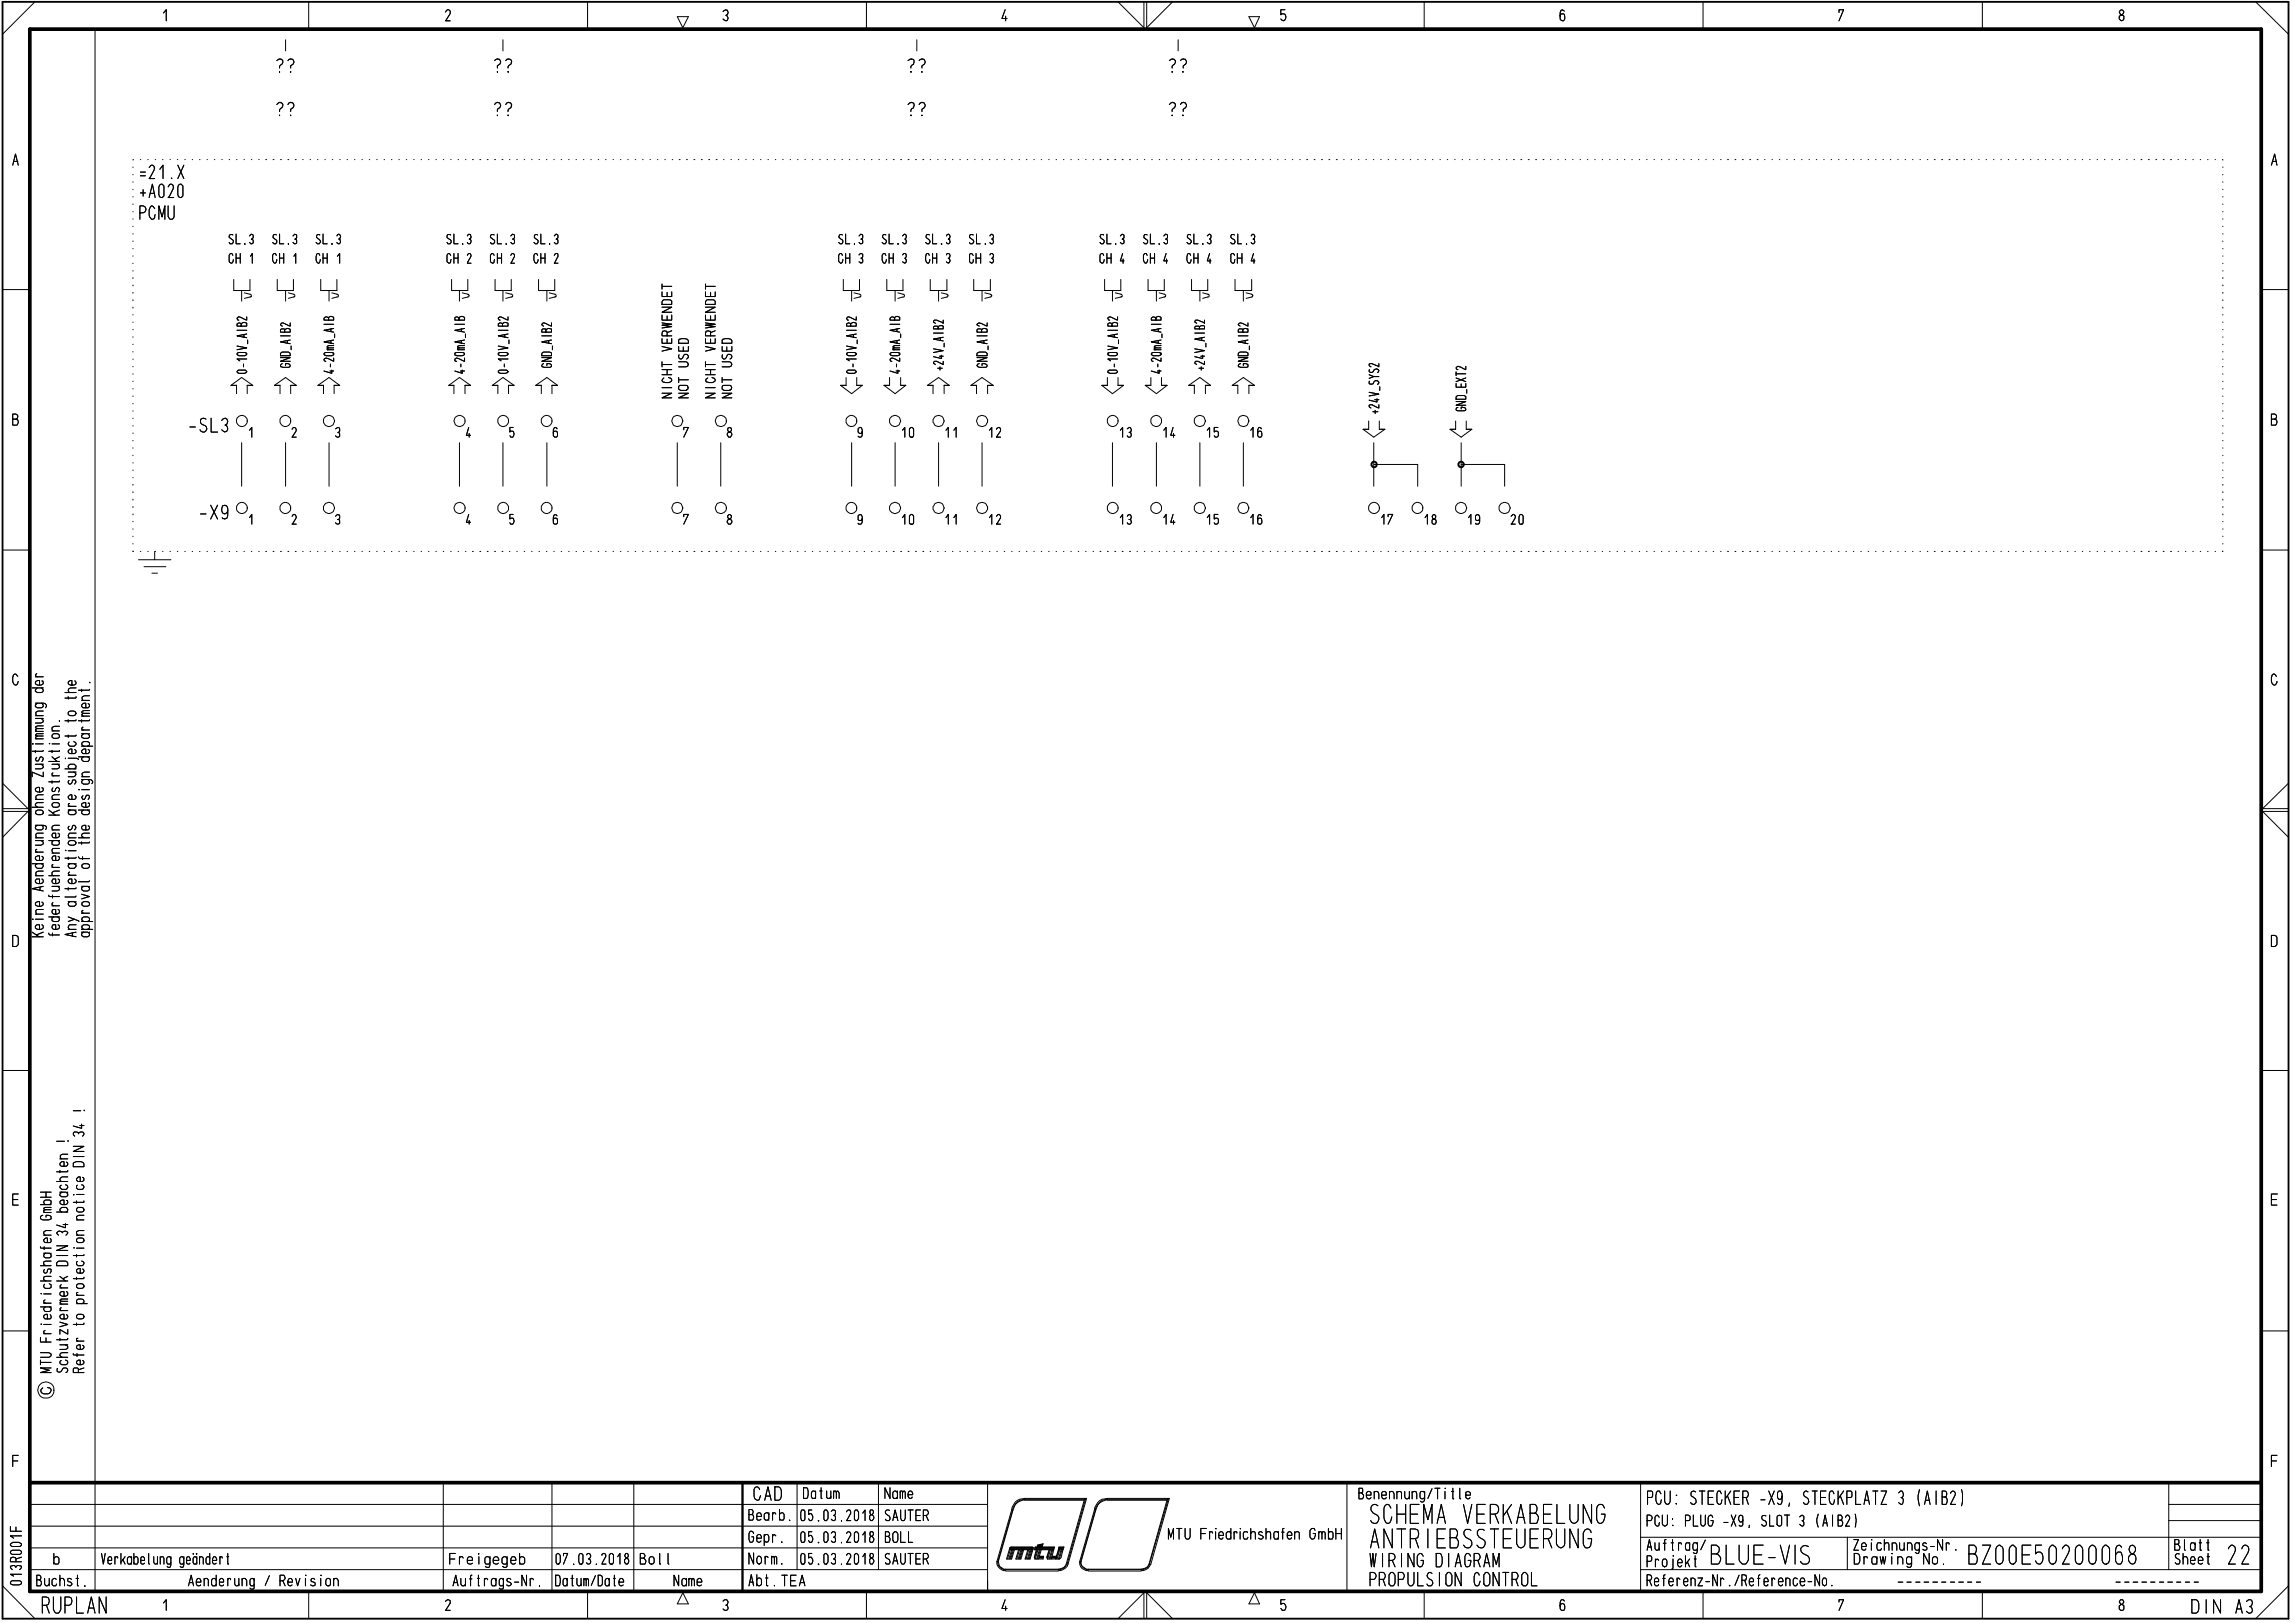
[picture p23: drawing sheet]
<svg xmlns="http://www.w3.org/2000/svg" width="420mm" height="297mm" viewBox="0 0 420 297" stroke-linecap="round" stroke-linejoin="round" font-family="sans-serif">
<defs><g id="words">
<text font-size="8" x="208.9" y="5">/</text>
<g font-size="5.2">
<text x="387.7" y="4">8</text>
<text x="91.7" y="9.5">1</text>
<text x="167.4" y="9.5">1</text>
<text x="415.7" y="30.4">A</text>
<text x="250.6" y="279">SC-1Id ViKA31LU\G</text>
<text x="250.7" y="283.5">A\ -H 13SST1U h\G</text>
<text x="312.9" y="286.4">3LU1-V</text>
<text x="360.1" y="286.4">3200150200068</text>
<text x="397.9" y="286.4">Blatt 22</text>
</g>
<g font-size="4.4">
<text x="91" y="59.9">Co</text>
<text x="43.2" y="65.3">O</text>
<text x="98.9" y="64.4">5</text>
<text x="162.6" y="64.2">-i</text>
<text x="170.6" y="64.2">-',</text>
<text x="178.6" y="64.2">-.</text>
<text x="36.6" y="96.1">—x9</text>
<text x="43" y="96.1">01</text>
<text x="7.6" y="295.4">RUPLAN</text>
</g>
<g font-size="3.9">
<text x="50.3" y="13.4">??</text>
<text x="90.2" y="13.4">??</text>
<text x="165.9" y="13.4">??</text>
<text x="213.7" y="13.4">??</text>
<text x="50.3" y="21.3">??</text>
<text x="90.2" y="21.3">??</text>
<text x="165.9" y="21.3">??</text>
<text x="213.7" y="21.3">??</text>
<text x="24.9" y="32.9">.21.X</text>
<text x="25.2" y="40.3">PCMU</text>
<text x="25.3" y="36.3">+A020</text>
<text x="41.7" y="44.8">SL.3</text>
<text x="49.7" y="44.8">SL.3</text>
<text x="57.6" y="44.8">SL.3</text>
<text x="81.6" y="44.8">SL.3</text>
<text x="89.5" y="44.8">SL.3</text>
<text x="97.5" y="44.8">SL.3</text>
<text x="153.3" y="44.8">SL.3</text>
<text x="161.3" y="44.8">SL.3</text>
<text x="169.2" y="44.8">SL.3</text>
<text x="177.3" y="44.8">SL.3</text>
<text x="201.1" y="44.8">SL.3</text>
<text x="209.1" y="44.8">SL.3</text>
<text x="217.1" y="44.8">SL.3</text>
<text x="225.1" y="44.8">SL.3</text>
<text x="41.8" y="48.3">OH 1</text>
<text x="49.7" y="48.3">OH 1</text>
<text x="57.7" y="48.3">OH 1</text>
<text x="81.6" y="48.3">GH 2</text>
<text x="89.6" y="48.3">GH 2</text>
<text x="97.5" y="48.3">OH 2</text>
<text x="153.3" y="48.3">CH 3</text>
<text x="161.3" y="48.3">CH 3</text>
<text x="169.3" y="48.3">OH 3</text>
<text x="177.3" y="48.3">GH 3</text>
<text x="201.2" y="48.3">CH 4</text>
<text x="209.1" y="48.3">OH 4</text>
<text x="217.1" y="48.3">OH 4</text>
<text x="225.1" y="48.3">GH 4</text>
<text x="120.8" y="67.3">I—m I—m</text>
<text x="120.9" y="68.7">=</text>
<text x="121.1" y="71.6">—41&gt;</text>
<text x="128.8" y="68.7">=</text>
<text x="129" y="71.6">—41&gt;</text>
<text x="171.4" y="67.9">+</text>
<text x="178.7" y="67.9">cp</text>
<text x="210.5" y="66.4">2</text>
<text x="226.4" y="66.4">9</text>
<text x="34.3" y="79.2">-SL301</text>
<text x="50.9" y="79.2">02</text>
<text x="58.9" y="80.2">03</text>
<text x="82.8" y="78.2">0</text>
<text x="85.2" y="80.2">4</text>
<text x="90.8" y="78.2">0</text>
<text x="93.1" y="80.2">5</text>
<text x="122.6" y="78.2">0</text>
<text x="124.9" y="80.2">7</text>
<text x="130.6" y="78.2">0</text>
<text x="132.9" y="80.2">8</text>
<text x="154.6" y="80.2">09</text>
<text x="162.5" y="80.2">010</text>
<text x="170.5" y="80.2">011</text>
<text x="180.8" y="80.2">12</text>
<text x="202.4" y="78.2">0</text>
<text x="204.7" y="80.2">13</text>
<text x="210.4" y="78.2">0</text>
<text x="212.7" y="80.2">14</text>
<text x="218.3" y="80.2">015</text>
<text x="228.6" y="80.2">1</text>
<text x="82.8" y="94.1">0</text>
<text x="90.8" y="94.1">0</text>
<text x="98.8" y="94.1">0</text>
<text x="122.6" y="94.1">0</text>
<text x="130.6" y="94.1">0</text>
<text x="85.2" y="96.1">4</text>
<text x="93.1" y="96.1">5</text>
<text x="101.1" y="96.1">6</text>
<text x="124.9" y="96.1">7</text>
<text x="137.8" y="274.7">CAD</text>
<text x="301.3" y="275.5">PCU: STECKER -X9, STECKPLATZ 3 (A1B21</text>
<text x="136.9" y="282.4">Gebr.</text>
<text x="250.7" y="286.9">WIRING DIAGRAM</text>
<text x="250.5" y="290.4">PROPULSION CONTROL</text>
<text x="387.5" y="294.9">8</text>
<text x="401" y="295.4">DIN A3/</text>
</g>
<g font-size="3.2">
<text x="81.2" y="4">2</text>
<text x="132" y="4">3</text>
<text x="183" y="4">4</text>
<text x="227.9" y="5">•</text>
<text x="285.2" y="4">6</text>
<text x="336.3" y="4">7</text>
<text x="2.2" y="30.4">A</text>
<text x="121" y="53.1">I—</text>
<text x="129" y="53.1">I—</text>
<text x="42.4" y="55.3">H</text>
<text x="50.4" y="55.3">H</text>
<text x="58.3" y="54.8">H51</text>
<text x="82.6" y="55.3">75</text>
<text x="90.5" y="55.3">LT51</text>
<text x="98.4" y="55.3">LT51</text>
<text x="121" y="57.4">=</text>
<text x="121" y="55.9">m</text>
<text x="128.9" y="57.4">=</text>
<text x="129" y="55.9">m</text>
<text x="154.2" y="54.8">45</text>
<text x="162.2" y="54.8">45</text>
<text x="170.1" y="54.8">45</text>
<text x="178.1" y="54.8">451</text>
<text x="202.1" y="54.8">451</text>
<text x="210" y="54.8">LT&gt;</text>
<text x="218" y="54.8">45</text>
<text x="225.9" y="54.8">451</text>
<text x="2.2" y="78">B</text>
<text x="415.6" y="78">B</text>
<text x="59" y="94.1">0</text>
<text x="154.6" y="94.1">0</text>
<text x="162.6" y="94.1">0</text>
<text x="170.6" y="94.1">0</text>
<text x="178.5" y="94.1">0</text>
<text x="250.1" y="94.1">0</text>
<text x="258" y="94.1">0</text>
<text x="274" y="94.1">0</text>
<text x="61.2" y="96.1">3</text>
<text x="132.9" y="96.1">8</text>
<text x="156.9" y="96.1">9</text>
<text x="164.8" y="96.1">10</text>
<text x="172.8" y="96.1">11</text>
<text x="180.8" y="96.1">12</text>
<text x="204.7" y="96.1">13</text>
<text x="212.7" y="96.1">14</text>
<text x="220.7" y="96.1">15</text>
<text x="228.6" y="96.1">2</text>
<text x="252.6" y="96.1">17</text>
<text x="260.5" y="96.1">18</text>
<text x="268.5" y="96.1">19</text>
<text x="276.3" y="96.1">20</text>
<text x="2" y="173.4">D</text>
<text x="415.5" y="173.4">D</text>
<text x="2" y="220.7">E</text>
<text x="415.5" y="220.7">E</text>
<text x="415.5" y="268.6">F</text>
<text x="146.9" y="274.4">Datum</text>
<text x="161.9" y="274.4">Name</text>
<text x="248.6" y="274.5">Benennung/Title</text>
<text x="136.9" y="278.4">Bearb.</text>
<text x="146.2" y="278.5">05.03.2018</text>
<text x="161.8" y="278.5">SAUTER</text>
<text x="213.7" y="281.9">MTU Friedrichshafen GmbH</text>
<text x="301.2" y="279.5">PCU: PLUG -X9, SLOT 3 (AIB2)</text>
<text x="9.7" y="286.4">b</text>
<text x="18.5" y="286.4">Verkabelung geändert</text>
<text x="82.2" y="286.4">Freigegeb</text>
<text x="101.6" y="286.4">07.03.2018</text>
<text x="117" y="286.4">Bol l</text>
<text x="137" y="286.4">Norm.</text>
<text x="146.4" y="282.4">05.03.2018</text>
<text x="146.4" y="286.4">05.03.2018</text>
<text x="161.9" y="286.4">SAUTER</text>
<text x="161.9" y="282.4">BOLL</text>
<text x="301.2" y="286.9">Projekt</text>
<text x="301.4" y="283.8">Auftrag/</text>
<text x="339.1" y="283.9">Zeichnungs-Nr.</text>
<text x="339.2" y="286.4">Drawing No.</text>
<text x="397.9" y="286.4">Sheet</text>
<text x="6.5" y="290.4">Buchst.</text>
<text x="34.3" y="290.4">Aenderung / Revision</text>
<text x="82.8" y="290.4">Auf t rags-Nr .</text>
<text x="101.5" y="290.4">Datum/Date</text>
<text x="123.2" y="290.4">Name</text>
<text x="136.9" y="290.4">Abt. TEA</text>
<text x="301.3" y="290.4">Referenz-Nr./Reference-No.</text>
<text x="81.2" y="294.9">2</text>
<text x="132" y="294.9">3</text>
<text x="183" y="294.9">4</text>
<text x="234.1" y="294.9">5</text>
<text x="285.2" y="294.9">6</text>
<text x="336.3" y="294.9">7</text>
</g>
<g font-size="2.5">
<text x="43.2" y="68.3">&lt;=&gt;</text>
<text x="51.1" y="66.1">9</text>
<text x="59.1" y="66.1">R</text>
<text x="6.1" y="126.9">o</text>
<text x="1.7" y="287.4">CO</text>
</g>
<g font-size="1.6">
<text x="121.1" y="54.4">LLI</text>
<text x="121.1" y="58.8">LLI</text>
<text x="129" y="54.4">LLI</text>
<text x="129" y="58.8">LLI</text>
<text x="121" y="61.6">GC</text>
<text x="121.1" y="63">LU 6</text>
<text x="124" y="65.9">Co</text>
<text x="124.1" y="64.4">LLI</text>
<text x="129" y="61.6">GC</text>
<text x="129" y="63">LU 6</text>
<text x="132" y="65.9">Co</text>
<text x="132.1" y="64.4">LLI</text>
<text x="154.8" y="62">•.7</text>
<text x="162.7" y="61">-7.</text>
<text x="162.7" y="65.3">Co</text>
<text x="164" y="61">4</text>
<text x="202.6" y="62">--.-.</text>
<text x="212.6" y="62">I</text>
<text x="218.5" y="64.2">,,'</text>
<text x="228.6" y="64.2">I</text>
<text x="51.1" y="67.4">tD</text>
<text x="98.9" y="67.4">tD</text>
<text x="172.4" y="66.3">,:</text>
<text x="218.5" y="67.3">N</text>
<text x="226.4" y="67.4">K9</text>
<text x="250.2" y="69.4">›-</text>
<text x="250.4" y="70.5">4f,</text>
<text x="266.4" y="67.8">CNI</text>
<text x="250.4" y="73.7">•-et</text>
<text x="16.2" y="125.6">•</text>
<text x="6.3" y="131.1">C</text>
<text x="12.3" y="131.1">C&gt; E</text>
<text x="14.7" y="128.4">C</text>
<text x="14.7" y="135.3">c-</text>
<text x="6.3" y="139.5">&lt;/)</text>
<text x="9.3" y="142.3">c-</text>
<text x="11.6" y="140.9">.C&gt;</text>
<text x="11.7" y="139.5">•-•-0</text>
<text x="14.7" y="143.7">07</text>
<text x="6.3" y="145.1">C</text>
<text x="9.3" y="146.5">C</text>
<text x="12.3" y="149.3">0 -0</text>
<text x="14.1" y="145">.-</text>
<text x="14.8" y="146.5">V)</text>
<text x="6.3" y="153.5">C</text>
<text x="9.3" y="152.1">C</text>
<text x="12.3" y="153.5">C -C</text>
<text x="12.3" y="152.1">V&gt; 0</text>
<text x="6.3" y="160.4">C</text>
<text x="8.7" y="160.4">-C</text>
<text x="9.3" y="159.1">c-</text>
<text x="12.3" y="161.9">0-</text>
<text x="16" y="161.9">,</text>
<text x="6.3" y="166">C</text>
<text x="9.3" y="166">c-</text>
<text x="8.7" y="171.6">4- -2 0</text>
<text x="12.2" y="168.8">&gt;-.0.</text>
<text x="12.3" y="170.3">C</text>
<text x="14.7" y="170.3">0.</text>
<text x="13.2" y="206.7">-4-</text>
<text x="7.1" y="220.6">.0</text>
<text x="10.1" y="222">.C&gt;</text>
<text x="10.2" y="216.4">22</text>
<text x="13.9" y="217.8">4_,</text>
<text x="7.8" y="226.2">C r&gt;</text>
<text x="13.8" y="223.4">C</text>
<text x="13.8" y="226.2">C</text>
<text x="7.8" y="233.3">cn</text>
<text x="13.8" y="231.8">4.)</text>
<text x="7.8" y="238.8">c- .-</text>
<text x="10.8" y="235.9">c-</text>
<text x="13.8" y="237.6">c-</text>
<text x="7.1" y="245.4">LL</text>
<text x="7.7" y="240.2">C7</text>
<text x="7.8" y="244.3">c- N</text>
<text x="7" y="250">I-</text>
<text x="10.1" y="248.6">-C</text>
<text x="10.2" y="251.4">U&gt;</text>
<text x="2.1" y="268.6">F</text>
<text x="1.8" y="280.4">Lt-</text>
<text x="1.7" y="283.2">CZ</text>
<text x="1.7" y="284.6">CZ</text>
</g>
</g></defs>
<g fill="none" stroke="#000" stroke-width=".18">
<path d="M6.4 .3l-5.9 6M17.4 5.3v286M29.9 2.4l.5-.6v2M56.5 .3v5M107.6 .3v5M124 3h2l-1 2.1zM158.6 .3v5M204.7 .3l4.7 4.8M228.6 3h2l-.9 2.1M235.2 1.8h-.7v.9l.2-.2h.4a.72 .72 0 0 1-.1 1.3l-.5-.3M260.7 .3v5M311.8 .3v5"/>
<path d="M362.9 .3v5M413 .3l6 6M.5 53h5M414 53h5M44.2 81v8M52.3 81v8M60.2 81v8M84.1 81v8M92.1 81v8M100.1 81v8M124 81v8M132 81v8"/>
<path d="M155.9 81v8M163.9 81v8M171.8 81v8M179.8 81v8M203.7 81v8M211.7 81v8M219.7 81v8M227.6 81v8M251.5 81v8M251.5 85h8v4M267.5 85h8v4M267.5 81v8"/>
<path d="M.5 100.7h5M414 100.7h5M3.3 123.8l-.5-.4h-.1l-.3 .4a1.35 1.35 0 0 0 .3 1.5h.4l.2-.6M416.8 123.8l-.5-.4h-.1l-.3 .4a1.35 1.35 0 0 0 .3 1.5h.4l.3-.6M.5 148.5h4.6l-4.6 4.7M.5 143.3l4.6 4.7h-4.6M419 148.5h-4.8l4.8 4.7M419 143.3l-4.8 4.7h4.8M.5 195.9h5M414 195.9h5M.5 243.6h5M7.4 247.6h1.5a.42 .42 0 0 1 .4 .2 .42 .42 0 0 1 0 .4l-.4 .2h-1.5"/>
<path d="M7.4 249.3h2M8 242.4h1.4M9.4 250.4h-2l1.6 .4-1.6 .4h2M414 243.6h5M3.3 266.4h-1v2M5.5 275.3h175.3M5.5 279.3h175.3M81.2 271.4v19.9M101 271.4v19.9M116 271.4v19.9M145.9 271.4v15.9M160.8 271.4v15.9"/>
<path d="M180.8 271.4v19.9M246.6 271.4v19.9M300.4 271.4v19.8M397 271.4v15.9M397 278.3h17M397 275.3h17M.5 290.2l5.9 6M2.1 289.4l1.5-.1a.38 .38 0 0 1 .3 .4 .38 .38 0 0 1-.4 .4l-1.4-.1-.2-.3zM3.9 288.1h-2l.6 .4M3.9 281.1h-2l.6 .4M5.5 287.3h175.3M5.5 283.3h175.3"/>
<path d="M29.9 293.4l.5-.6v1.9M56.5 291.3v4.9M107.6 291.3v4.9M125 291.5l1 2h-2zM158.6 291.3v4.9M204.7 296.2l4.7-4.7v4.7M209.9 296.2v-4.7l4.8 4.7M229.7 291.5l.9 2h-2zM260.7 291.3v4.9M300.4 287.3h113.6M300.4 281.3h113.6M311.8 291.3v4.9"/>
<path d="M338.2 281.3v6M362.9 291.3v4.9M419 290.2l-6 6"/>
<circle cx="8.4" cy="254.4" r="1.49"/>
</g>
<path d="M.5 .3h418.5v295.9h-418.5z" fill="none" stroke="#000" stroke-width=".34"/>
<path d="M5.5 5.3h408.5v286h-408.5zM5.5 271.4h408.5" fill="none" stroke="#000" stroke-width=".68"/>
<path d="M135.9 271.4v19.9" fill="none" stroke="#000" stroke-width=".42"/>
<path d="M7.5 242.3l.1 .1z" fill-rule="evenodd" fill="#fff"/>
<path d="M8 236.8h1.4M7.5 242.3l.1 .1zM9.2 240.6l.2 .3v.3l-.2 .2h-.9a.47 .47 0 0 1-.3-.7 .47 .47 0 0 1 .7-.2v.9" fill="none" stroke="#000" stroke-width=".18"/>
<path d="M7.5 236.7l.1 .1z" fill-rule="evenodd" fill="#fff"/>
<g fill="none" stroke="#000" stroke-width=".18">
<path d="M7.4 218.2h2M8.4 218.2v.9M7.4 228.2l.1 .2h1.9M7.4 234.4h2M7.4 231.6h2M7.5 236.7l.1 .1zM7.8 222.4a.46 .46 0 0 0-.4 .6l.4 .3h1.1l.5-.2v-.4l-.2-.2-.8-.1v.4M8 229.4h1.1l.3 .2v.4l-.3 .2-.9-.1-.2-.4 .3-.3M8 221.9h1.4M8.1 228.2v.5M9 234.9l.4 .2v.5l-.3 .2-.9-.1-.2-.2 .2-.5M9.2 226.7l.2 .2v.3l-.2 .2h-.9l-.3-.5 .3-.2 .4-.1v.8"/>
<path d="M9.4 233.6l-1.3 .1-.1 .5 .4 .2M9.4 230.8l-1.3 .1-.1 .5 .4 .2M9.4 221.4h-1.1l-.3 .2v.1l.3 .2M9.4 221l-1.3 .1-.1 .1 .3 .2M9.4 229.4h-.2M7.4 247.6h1.5a.42 .42 0 0 1 .4 .2 .42 .42 0 0 1 0 .4l-.4 .2h-1.5M7.4 249.3h2M8 242.4h1.4M9.4 250.4h-2l1.6 .4-1.6 .4h2"/>
</g>
<path d="M7.5 242.3l.1 .1z" fill-rule="evenodd" fill="#fff"/>
<path d="M8 236.8h1.4M7.5 242.3l.1 .1zM9.2 240.6l.2 .3v.3l-.2 .2h-.9a.47 .47 0 0 1-.3-.7 .47 .47 0 0 1 .7-.2v.9" fill="none" stroke="#000" stroke-width=".18"/>
<path d="M7.5 236.7l.1 .1z" fill-rule="evenodd" fill="#fff"/>
<g fill="none" stroke="#000" stroke-width=".18">
<path d="M7.4 218.2h2M8.4 218.2v.9M10.4 208.9h1.4M11 218.2h1.1l.3 .3v.3l-.3 .2h-.8l-.3-.2v-.3l.3-.3M11 214.2v.4M11 212.1h1.4M12 216.8l.2 .1 .2 .3v.1l-.3 .4h-.8l-.3-.4v-.3l.2-.1M12.1 219.7h.2l.1 .3a.44 .44 0 0 1-.4 .5h-.6a.42 .42 0 0 1-.4-.5 .42 .42 0 0 1 .4-.4h.3v.9M12.1 212.7l.3 .2v.3l-.3 .2h-.9l-.2-.2v-.3l.4-.3h.3v.8M12.4 214.2l-.1 .3h-1.9M12.4 211.2l-1.2 .1-.2 .2v.3l.2 .3M12.4 218.2l-.2 .1"/>
<path d="M7.4 228.2l.1 .2h1.9M7.4 234.4h2M7.4 231.6h2M7.5 236.7l.1 .1zM7.8 222.4a.46 .46 0 0 0-.4 .6l.4 .3h1.1l.5-.2v-.4l-.2-.2-.8-.1v.4M8 229.4h1.1l.3 .2v.4l-.3 .2-.9-.1-.2-.4 .3-.3M8 221.9h1.4M8.1 228.2v.5M9 234.9l.4 .2v.5l-.3 .2-.9-.1-.2-.2 .2-.5M9.2 226.7l.2 .2v.3l-.2 .2h-.9l-.3-.5 .3-.2 .4-.1v.8M9.4 233.6l-1.3 .1-.1 .5 .4 .2M9.4 230.8l-1.3 .1-.1 .5 .4 .2"/>
<path d="M9.4 221.4h-1.1l-.3 .2v.1l.3 .2M9.4 221l-1.3 .1-.1 .1 .3 .2M9.4 229.4h-.2M10.4 228h2l-2 .9h2M10.4 229.8h2M10.5 231.1l.3-.3h1.2l.2 .1 .2 .2v.5h-2zM11 239.9h1.4M11 233.6l1 .8M11.2 239.4l-.2 .2 .1 .3h.2M11.6 224.1h.8M12 223.9v.8l-1.6-.5M12.1 236.4l.3 .2a.46 .46 0 0 1-.4 .6h-.6a.44 .44 0 0 1-.4-.3 .44 .44 0 0 1 .2-.5h.5v.8"/>
<path d="M12.4 233.6l-.8 .4M11 242l1.4 .4-1.4 .4M11 246.1h1.4M11 244.9v.5M12 248.9l.3 .2v.5l-.2 .2-.9-.1a.35 .35 0 0 1-.2-.4 .35 .35 0 0 1 .2-.3M12 246.1a.42 .42 0 0 1 .4 .3 .42 .42 0 0 1-.1 .4l-.3 .2h-1M12.1 240.6a.36 .36 0 0 1 .2 .6l-.2 .2h-.9a.44 .44 0 0 1-.2-.5 .44 .44 0 0 1 .4-.4h.3v.9M12.4 244.9l-.1 .3h-1.9M12.4 243.3v.9l-1.4-.9v.9"/>
</g>
<path d="M12.4 208.8l.1 .1z" fill-rule="evenodd" fill="#fff"/>
<g fill="none" stroke="#000" stroke-width=".18">
<path d="M10.4 208.9h1.4M11 218.2h1.1l.3 .3v.3l-.3 .2h-.8l-.3-.2v-.3l.3-.3M11 214.2v.4M11 212.1h1.4M12 216.8l.2 .1 .2 .3v.1l-.3 .4h-.8l-.3-.4v-.3l.2-.1M12.1 219.7h.2l.1 .3a.44 .44 0 0 1-.4 .5h-.6a.42 .42 0 0 1-.4-.5 .42 .42 0 0 1 .4-.4h.3v.9M12.1 212.7l.3 .2v.3l-.3 .2h-.9l-.2-.2v-.3l.4-.3h.3v.8M12.4 208.8l.1 .1zM12.4 214.2l-.1 .3h-1.9M12.4 211.2l-1.2 .1-.2 .2v.3l.2 .3M12.4 218.2l-.2 .1M10.4 228h2l-2 .9h2"/>
<path d="M10.4 229.8h2M10.5 231.1l.3-.3h1.2l.2 .1 .2 .2v.5h-2zM11 239.9h1.4M11 233.6l1 .8M11.2 239.4l-.2 .2 .1 .3h.2M11.6 224.1h.8M12 223.9v.8l-1.6-.5M12.1 236.4l.3 .2a.46 .46 0 0 1-.4 .6h-.6a.44 .44 0 0 1-.4-.3 .44 .44 0 0 1 .2-.5h.5v.8M12.4 233.6l-.8 .4M11 242l1.4 .4-1.4 .4M11 246.1h1.4M11 244.9v.5"/>
<path d="M12 248.9l.3 .2v.5l-.2 .2-.9-.1a.35 .35 0 0 1-.2-.4 .35 .35 0 0 1 .2-.3M12 246.1a.42 .42 0 0 1 .4 .3 .42 .42 0 0 1-.1 .4l-.3 .2h-1M12.1 240.6a.36 .36 0 0 1 .2 .6l-.2 .2h-.9a.44 .44 0 0 1-.2-.5 .44 .44 0 0 1 .4-.4h.3v.9M12.4 244.9l-.1 .3h-1.9M12.4 243.3v.9l-1.4-.9v.9"/>
</g>
<path d="M12.4 208.8l.1 .1z" fill-rule="evenodd" fill="#fff"/>
<g fill="none" stroke="#000" stroke-width=".18">
<path d="M12.4 208.8l.1 .1zM14 229.6v.4M14 233.8v.4M14 238.6h2M14 228.4h1.4M14.1 235.1l.1-.1a1.02 1.02 0 0 1 1.1 .1v.5a1.02 1.02 0 0 1-1.1 .1l-.2-.2zM14.4 238.6l-.4-.3a.48 .48 0 0 1 .4-.6h.5a.46 .46 0 0 1 .5 .6l-.5 .3M15.1 232.2a.36 .36 0 0 1 .2 .6l-.2 .2h-.8a.45 .45 0 0 1-.3-.5 .45 .45 0 0 1 .4-.3h.3v.8M15.4 233.8l-.1 .2h-1.9M15.4 229.6v.2h-2M13.4 247.7l.1 .3h1.9M14 245.4h1.4"/>
<path d="M14 242.1v.5M14.1 240.7l.1-.1a1.02 1.02 0 0 1 1.1 .1v.5a1.02 1.02 0 0 1-1.1 .1l-.2-.2zM14.1 247.7v.5M14.3 244.9l-.3 .1v.3l.3 .1M14.4 251.2v-.7l-.2-.1h-.6l-.2 .1v.7h2M15.1 249a.39 .39 0 0 1 .3 .5 .39 .39 0 0 1-.5 .3l-.6-.1a.4 .4 0 0 1-.3-.4 .4 .4 0 0 1 .4-.4h.3v.9M15.1 246.2a.39 .39 0 0 1 .3 .5 .39 .39 0 0 1-.5 .3l-.6-.1a.4 .4 0 0 1-.3-.4 .4 .4 0 0 1 .4-.4h.3v.9M15.4 242.1l-.1 .3h-1.9M15.4 250.4l-1 .3"/>
</g>
<path d="M13.5 228.3l.1 .1z" fill-rule="evenodd" fill="#fff"/>
<path d="M13.4 212.9l.2-.1a1.61 1.61 0 0 1 1.6 0l.2 .2v.5h-2zM13.4 209.8h2l-2 .9h2M13.4 211.7h2M13.4 203.3h1.4M13.5 218.6h.1M13.7 207.9a.45 .45 0 0 1-.1-.7h.5l.3 .1v.2l.3-.3h.4a.36 .36 0 0 1 .2 .6l-.2 .1M14 219.8v.4M15.1 215.5l.3 .2v.3l-.3 .2h-.8l-.3-.2v-.3l.4-.3h.3v.8M15.4 219.8v.2h-2M13.5 228.3l.1 .1zM14.1 226.7h.1a1.02 1.02 0 0 1 1.1 0v.5a1.02 1.02 0 0 1-1.1 .1l-.2-.1zM14.1 221.1h.1a1.02 1.02 0 0 1 1.1 0v.6a1.02 1.02 0 0 1-1.1 0l-.2-.1z" fill="none" stroke="#000" stroke-width=".18"/>
<path d="M15.4 203.2l.1 .1z" fill-rule="evenodd" fill="#fff"/>
<g fill="none" stroke="#000" stroke-width=".18">
<path d="M15.4 203.2l.1 .1zM14 229.6v.4M14 233.8v.4M14 238.6h2M14 228.4h1.4M14.1 235.1l.1-.1a1.02 1.02 0 0 1 1.1 .1v.5a1.02 1.02 0 0 1-1.1 .1l-.2-.2zM14.4 238.6l-.4-.3a.48 .48 0 0 1 .4-.6h.5a.46 .46 0 0 1 .5 .6l-.5 .3M15.1 232.2a.36 .36 0 0 1 .2 .6l-.2 .2h-.8a.45 .45 0 0 1-.3-.5 .45 .45 0 0 1 .4-.3h.3v.8M15.4 233.8l-.1 .2h-1.9M15.4 229.6v.2h-2M13.4 247.7l.1 .3h1.9M14 245.4h1.4"/>
<path d="M14 242.1v.5M14.1 240.7l.1-.1a1.02 1.02 0 0 1 1.1 .1v.5a1.02 1.02 0 0 1-1.1 .1l-.2-.2zM14.1 247.7v.5M14.3 244.9l-.3 .1v.3l.3 .1M14.4 251.2v-.7l-.2-.1h-.6l-.2 .1v.7h2M15.1 249a.39 .39 0 0 1 .3 .5 .39 .39 0 0 1-.5 .3l-.6-.1a.4 .4 0 0 1-.3-.4 .4 .4 0 0 1 .4-.4h.3v.9M15.1 246.2a.39 .39 0 0 1 .3 .5 .39 .39 0 0 1-.5 .3l-.6-.1a.4 .4 0 0 1-.3-.4 .4 .4 0 0 1 .4-.4h.3v.9M15.4 242.1l-.1 .3h-1.9M15.4 250.4l-1 .3"/>
</g>
<path d="M13.5 228.3l.1 .1z" fill-rule="evenodd" fill="#fff"/>
<path d="M13.4 212.9l.2-.1a1.61 1.61 0 0 1 1.6 0l.2 .2v.5h-2zM13.4 209.8h2l-2 .9h2M13.4 211.7h2M13.4 203.3h1.4M13.5 218.6h.1M13.7 207.9a.45 .45 0 0 1-.1-.7h.5l.3 .1v.2l.3-.3h.4a.36 .36 0 0 1 .2 .6l-.2 .1M14 219.8v.4M15.1 215.5l.3 .2v.3l-.3 .2h-.8l-.3-.2v-.3l.4-.3h.3v.8M15.4 219.8v.2h-2M13.5 228.3l.1 .1zM14.1 226.7h.1a1.02 1.02 0 0 1 1.1 0v.5a1.02 1.02 0 0 1-1.1 .1l-.2-.1zM14.1 221.1h.1a1.02 1.02 0 0 1 1.1 0v.6a1.02 1.02 0 0 1-1.1 0l-.2-.1z" fill="none" stroke="#000" stroke-width=".18"/>
<path d="M15.4 203.2l.1 .1z" fill-rule="evenodd" fill="#fff"/>
<g fill="none" stroke="#000" stroke-width=".18">
<path d="M12.5 158.1h1.1l.3 .2v.3l-.3 .3h-.8l-.3-.3v-.3l.3-.2M12.5 156.9v.4M12.5 155.7h1.4M12.7 159.6l-.2 .3 .3 .3M13.9 156.9l-.1 .2h-1.9M13.9 158.1l-.2 .1M12.5 165l1.2 .1a.4 .4 0 0 1 .2 .4 .4 .4 0 0 1-.3 .4h-.8l-.2-.2-.1-.3 .3-.4M12.5 162.5v.4M13.9 164l-.1 .2h-1.9M13.9 162.5l-.1 .1h-1.9M13.9 165l-.2 .1M15.4 203.2l.1 .1z"/>
<path d="M8.7 253.9a.57 .57 0 0 1 .7 .6l-.4 .5a1.31 1.31 0 0 1-1.3-.1l-.2-.2v-.4l.3-.3"/>
</g>
<path d="M12 155.6l.1 .1z" fill-rule="evenodd" fill="#fff"/>
<g fill="none" stroke="#000" stroke-width=".18">
<path d="M11.9 126.7h2M12.5 127.5v.4M12.5 131.7v.5M12.5 134.5v.5M13.5 135.7a.38 .38 0 0 1 .4 .2 .38 .38 0 0 1-.1 .4l-.2 .3h-.8l-.3-.4 .2-.4M13.7 137.2l.2 .2v.3l-.2 .2h-1l-.2-.2v-.3l.4-.3h.3v.8M13.7 124.6l.2 .3a.44 .44 0 0 1-.4 .5h-.6a.45 .45 0 0 1-.4-.6 .45 .45 0 0 1 .7-.3v.9M13.9 134.5l-.1 .2h-1.9M13.9 131.7l-.1 .2h-1.9M13.9 127.5l-.1 .3h-1.9M13.9 125.9h-1l-.3 .2v.6h.3M12 155.6l.1 .1z"/>
<path d="M12.5 158.1h1.1l.3 .2v.3l-.3 .3h-.8l-.3-.3v-.3l.3-.2M12.5 156.9v.4M12.5 155.7h1.4M12.6 154a1.06 1.06 0 0 1 1.2 0v.5a1.03 1.03 0 0 1-1.3-.1zM12.7 142.8l-.2 .2v.3l.2 .2 .5-.2 .1-.6 .5 .1 .1 .3-.2 .4M12.7 147.1h-.1l-.1 .2 .2 .3h.1M12.7 159.6l-.2 .3 .3 .3M13.5 141.3a.42 .42 0 0 1 .4 .4 .42 .42 0 0 1-.4 .5h-1M13.7 145.5l.2 .3-.2 .5h-1l-.2-.5 .4-.3h.3v.8M13.9 156.9l-.1 .2h-1.9M13.9 158.1l-.2 .1M12.5 165l1.2 .1a.4 .4 0 0 1 .2 .4 .4 .4 0 0 1-.3 .4h-.8l-.2-.2-.1-.3 .3-.4"/>
<path d="M12.5 162.5v.4M13.9 164l-.1 .2h-1.9M13.9 162.5l-.1 .1h-1.9M13.9 165l-.2 .1"/>
</g>
<path d="M12 155.6l.1 .1z" fill-rule="evenodd" fill="#fff"/>
<g fill="none" stroke="#000" stroke-width=".18">
<path d="M6 136.1h.1M6.5 128.7h1.5a.48 .48 0 0 1 .5 .3 .48 .48 0 0 1-.2 .5M6.5 137.3v.5M6.5 136.1h1.4M6.5 135.2h1.4M6.5 133.9h1.4M6.5 123.9h1.4M6.7 123.3l-.2 .2 .3 .4M6.8 128.7l-.3 .3v.3l.3 .2h.8l.3-.2v-.3l-.3-.3M7.5 139.9l.4 .3a.44 .44 0 0 1-.4 .5h-1M7.5 131.5l.4 .3a.44 .44 0 0 1-.4 .5h-1M7.7 124.6h.1l.1 .3a.44 .44 0 0 1-.4 .5h-.6a.42 .42 0 0 1-.4-.4 .42 .42 0 0 1 .4-.5h.3v.9"/>
<path d="M7.9 137.3l-.1 .2h-1.9M7.9 134.7h-1.2l-.2 .3 .2 .2M7.9 134.3h-1.2l-.2 .2 .4 .2M7.9 133.3h-1.2l-.2 .3 .2 .3M7.9 132.8l-1.3 .1-.1 .2 .1 .2h.3M8.9 139.4h2M9.5 136.1h1.4M9.5 137.3v.5M9.5 139.9h1.4M9.5 138.5l1 .9M10.5 139.9l.2 .1 .2 .2v.3l-.2 .1-1.2 .1M10.9 137.3v.2h-2"/>
<path d="M10.9 138.5l-.9 .4M11.9 126.7h2M12.5 127.5v.4M12.5 131.7v.5M12.5 134.5v.5M13.5 135.7a.38 .38 0 0 1 .4 .2 .38 .38 0 0 1-.1 .4l-.2 .3h-.8l-.3-.4 .2-.4M13.7 137.2l.2 .2v.3l-.2 .2h-1l-.2-.2v-.3l.4-.3h.3v.8M13.7 124.6l.2 .3a.44 .44 0 0 1-.4 .5h-.6a.45 .45 0 0 1-.4-.6 .45 .45 0 0 1 .7-.3v.9M13.9 134.5l-.1 .2h-1.9M13.9 131.7l-.1 .2h-1.9M13.9 127.5l-.1 .3h-1.9M13.9 125.9h-1l-.3 .2v.6h.3"/>
<path d="M5.9 158.1h2M5.9 147.7h2M6.5 151l1.8 .1 .2 .4-.2 .3M6.5 156h1.4M6.5 146.3h1.4M6.6 148.4a1.06 1.06 0 0 1 1.2 0v.5a1.06 1.06 0 0 1-1.2 0zM6.7 155.4l-.2 .3 .1 .3h.2M6.8 158.1l-.3 .2v.3l.3 .3 .9-.1 .2-.5-.3-.2M6.8 151l-.1 .1a.4 .4 0 0 0-.2 .4 .4 .4 0 0 0 .3 .4h.8l.2-.2 .1-.3-.3-.4M7.5 153.8a.42 .42 0 0 1 .4 .3 .42 .42 0 0 1-.1 .4l-.3 .2h-1M7.7 156.7a.36 .36 0 0 1 .1 .6l-.1 .2h-1a.44 .44 0 0 1-.2-.5 .44 .44 0 0 1 .4-.4h.3v.9M7.9 146.9l-1.3 .1-.1 .4 .4 .3"/>
<path d="M7.9 145.5h-.9a.47 .47 0 0 0-.4 .3 .47 .47 0 0 0 .1 .5M7.9 141.3v.9l-2-.9v.9M8.9 153.8h2M8.9 149.2h2M8.9 148.3l1.2 .9M9.5 147.2l.2-.2a1.02 1.02 0 0 1 1.1 .1v.5a1.02 1.02 0 0 1-1.1 .1zM9.5 156.1h1.4M9.5 142.9v.4M9.7 144.2a.48 .48 0 0 0-.1 .7h.3l.3-.5 .3-.3 .4 .3-.2 .5M9.8 153.8l-.3 .2v.5l.3 .2h.7l.3-.2 .1-.3-.4-.4M10.6 156.7a.36 .36 0 0 1 .2 .6l-.2 .2h-.9l-.2-.4 .2-.4 .5-.1v.9M10.6 152.5l.3 .2a.46 .46 0 0 1-.4 .6h-.6a.48 .48 0 0 1-.4-.3 .48 .48 0 0 1 .2-.5h.5v.8"/>
<path d="M10.9 155.3l-1.3 .1-.1 .4 .2 .3M10.9 142.9v.2h-2M10.9 148.3l-1.3 .5M12 155.6l.1 .1zM12.6 154a1.06 1.06 0 0 1 1.2 0v.5a1.03 1.03 0 0 1-1.3-.1zM12.7 142.8l-.2 .2v.3l.2 .2 .5-.2 .1-.6 .5 .1 .1 .3-.2 .4M12.7 147.1h-.1l-.1 .2 .2 .3h.1M13.5 141.3a.42 .42 0 0 1 .4 .4 .42 .42 0 0 1-.4 .5h-1M13.7 145.5l.2 .3-.2 .5h-1l-.2-.5 .4-.3h.3v.8M5.9 171.4h2M5.9 170.6l1.3 .8M6 168.2h.1"/>
<path d="M6.5 168.2h1.4M6.5 167.3h1.4M7.3 162.4v.6M7.7 169.2l.2 .3a.46 .46 0 0 1-.4 .6h-.6a.44 .44 0 0 1-.4-.4 .44 .44 0 0 1 .2-.5h.5v.9M7.7 160.9l.2 .2a.46 .46 0 0 1-.4 .6h-.6a.44 .44 0 0 1-.4-.3 .44 .44 0 0 1 .2-.5h.5v.8M7.9 166.5h-1.3v.5l.1 .3M7.9 162.2l-2 .4 2 .5M7.9 170.6l-1.3 .5M8.9 163.8l.1 .3h1.9M8.9 167.8h2M9.5 162.2h1.4M9.6 163.8v.5"/>
<path d="M9.8 167.8l-.3 .2v.5l.3 .2h.7l.3-.2 .1-.4-.4-.3M10.5 162.2a.46 .46 0 0 1 .4 .6l-.4 .3h-1M10.6 169.2l.3 .3a.46 .46 0 0 1-.4 .6h-.6a.48 .48 0 0 1-.4-.4 .48 .48 0 0 1 .2-.5h.5v.9M10.6 166.5l.3 .2a.46 .46 0 0 1-.4 .6h-.6a.48 .48 0 0 1-.4-.4 .48 .48 0 0 1 .2-.4h.5v.8M10.6 160.9l.3 .2a.46 .46 0 0 1-.4 .6h-.6a.48 .48 0 0 1-.4-.4 .48 .48 0 0 1 .2-.4h.5v.8"/>
</g>
<path d="M9 136.1h.1z" fill-rule="evenodd" fill="#fff"/>
<g fill="none" stroke="#000" stroke-width=".18">
<path d="M8.9 139.4h2M9 136.1h.1zM9.5 133.8h1.4M9.5 137.3v.5M9.5 139.9h1.4M9.5 138.5l1 .9M9.5 136.1h1.4M9.7 134.4a1.02 1.02 0 0 1 1.1 .1v.5a1.02 1.02 0 0 1-1.1 0l-.2-.1zM10.5 139.9l.2 .1 .2 .2v.3l-.2 .1-1.2 .1M10.9 132.9h-1l-.3 .2-.1 .4 .2 .3M10.9 132h.1M10.9 137.3v.2h-2"/>
<path d="M10.9 138.5l-.9 .4M8.9 153.8h2M8.9 149.2h2M8.9 148.3l1.2 .9M9.5 147.2l.2-.2a1.02 1.02 0 0 1 1.1 .1v.5a1.02 1.02 0 0 1-1.1 .1zM9.5 156.1h1.4M9.5 142.9v.4M9.7 144.2a.48 .48 0 0 0-.1 .7h.3l.3-.5 .3-.3 .4 .3-.2 .5M9.8 153.8l-.3 .2v.5l.3 .2h.7l.3-.2 .1-.3-.4-.4M10.6 156.7a.36 .36 0 0 1 .2 .6l-.2 .2h-.9l-.2-.4 .2-.4 .5-.1v.9M10.6 152.5l.3 .2a.46 .46 0 0 1-.4 .6h-.6a.48 .48 0 0 1-.4-.3 .48 .48 0 0 1 .2-.5h.5v.8M10.9 155.3l-1.3 .1-.1 .4 .2 .3"/>
<path d="M10.9 142.9v.2h-2M10.9 148.3l-1.3 .5M8.9 163.8l.1 .3h1.9M8.9 167.8h2M9.5 162.2h1.4M9.6 163.8v.5M9.8 167.8l-.3 .2v.5l.3 .2h.7l.3-.2 .1-.4-.4-.3M10.5 162.2a.46 .46 0 0 1 .4 .6l-.4 .3h-1M10.6 169.2l.3 .3a.46 .46 0 0 1-.4 .6h-.6a.48 .48 0 0 1-.4-.4 .48 .48 0 0 1 .2-.5h.5v.9M10.6 166.5l.3 .2a.46 .46 0 0 1-.4 .6h-.6a.48 .48 0 0 1-.4-.4 .48 .48 0 0 1 .2-.4h.5v.8M10.6 160.9l.3 .2a.46 .46 0 0 1-.4 .6h-.6a.48 .48 0 0 1-.4-.4 .48 .48 0 0 1 .2-.4h.5v.8"/>
</g>
<path d="M9 136.1h.1z" fill-rule="evenodd" fill="#fff"/>
<g fill="none" stroke="#000" stroke-width=".18">
<path d="M52.3 7.3v2M215.7 7.3v2M35.2 29.2h.1M36.5 29.2h.1M37.9 29.2h.1M39.2 29.2h.1M40.6 29.2h.1M42 29.2h.1M43.3 29.2h.1M44.7 29.2h.1M46 29.2h.1M47.4 29.2h.1"/>
<path d="M48.6 29.2h.2M50 29.2h.2M51.3 29.2h.2M52.7 29.2h.2M54.1 29.2h.1M55.4 29.2h.1M56.8 29.2h.1M58.1 29.2h.1M59.5 29.2h.1M60.8 29.2h.1M62.2 29.2h.1M63.5 29.2h.1"/>
<path d="M64.9 29.2h.1M66.3 29.2h.1M67.6 29.2h.1M69 29.2h.1M70.3 29.2h.1M71.7 29.2h.1M73 29.2h.1M74.4 29.2h.1M75.7 29.2h.1M77.1 29.2h.1M78.4 29.2h.1M79.8 29.2h.1"/>
<path d="M81.2 29.2h.1M82.5 29.2h.1M83.9 29.2h.1M85.2 29.2h.1M86.5 29.2h.2M87.8 29.2h.2M89.2 29.2h.2M90.6 29.2h.1M91.9 29.2h.2M93.3 29.2h.1M94.6 29.2h.1M96 29.2h.1"/>
<path d="M97.3 29.2h.1M98.7 29.2h.1M100 29.2h.1M101.4 29.2h.1M102.7 29.2h.1M104.1 29.2h.1M105.5 29.2h.1M106.8 29.2h.1M108.2 29.2h.1M109.5 29.2h.1M110.9 29.2h.1M112.2 29.2h.1"/>
<path d="M113.6 29.2h.1M114.9 29.2h.1M116.3 29.2h.1M117.6 29.2h.1M119 29.2h.1M120.4 29.2h.1M121.7 29.2h.1M123.1 29.2h.1M124.3 29.2h.2M125.7 29.2h.2M127 29.2h.2M128.4 29.2h.2"/>
<path d="M129.8 29.2h.1M131.1 29.2h.2M132.5 29.2h.1M133.8 29.2h.1M135.2 29.2h.1M136.5 29.2h.1M137.9 29.2h.1M139.2 29.2h.1M140.6 29.2h.1M141.9 29.2h.1M143.3 29.2h.1M144.7 29.2h.1"/>
<path d="M146 29.2h.1M147.4 29.2h.1M148.7 29.2h.1M150.1 29.2h.1M151.4 29.2h.1M152.8 29.2h.1M154.1 29.2h.1M155.5 29.2h.1M156.8 29.2h.1M158.2 29.2h.1M159.6 29.2h.1M160.9 29.2h.1"/>
<path d="M162.3 29.2h.1M163.5 29.2h.2M164.9 29.2h.2M166.2 29.2h.2M167.6 29.2h.2M169 29.2h.1M170.3 29.2h.1M171.7 29.2h.1M173 29.2h.1M174.4 29.2h.1M175.7 29.2h.1M177.1 29.2h.1"/>
<path d="M178.4 29.2h.1M179.8 29.2h.1M181.1 29.2h.1M182.5 29.2h.1M183.9 29.2h.1M185.2 29.2h.1M186.6 29.2h.1M187.9 29.2h.1M189.3 29.2h.1M190.6 29.2h.1M192 29.2h.1M193.3 29.2h.1"/>
<path d="M194.7 29.2h.1M196 29.2h.1M197.4 29.2h.1M198.8 29.2h.1M200.1 29.2h.1M201.4 29.2h.1M202.7 29.2h.2M204.1 29.2h.2M205.4 29.2h.2M206.8 29.2h.2M208.2 29.2h.1M209.5 29.2h.1"/>
<path d="M210.9 29.2h.1M212.2 29.2h.1M213.6 29.2h.1M214.9 29.2h.1M216.3 29.2h.1M217.6 29.2h.1M219 29.2h.1M220.3 29.2h.1M221.7 29.2h.1M223.1 29.2h.1M224.4 29.2h.1M225.8 29.2h.1"/>
<path d="M227.1 29.2h.1M228.5 29.2h.1M229.8 29.2h.1M231.2 29.2h.1M232.5 29.2h.1M233.9 29.2h.1M235.2 29.2h.1M236.6 29.2h.1M238 29.2h.1M239.2 29.2h.2M240.6 29.2h.1M241.9 29.2h.2"/>
<path d="M243.3 29.2h.2M244.6 29.2h.2M246 29.2h.1M247.4 29.2h.1M248.7 29.2h.1M250.1 29.2h.1M251.4 29.2h.1M252.8 29.2h.1M254.1 29.2h.1M255.5 29.2h.1M256.8 29.2h.1M258.2 29.2h.1"/>
<path d="M259.5 29.2h.1M260.9 29.2h.1M262.3 29.2h.1M263.6 29.2h.1M265 29.2h.1M266.3 29.2h.1M267.7 29.2h.1M269 29.2h.1M270.4 29.2h.1M271.7 29.2h.1M273.1 29.2h.1M274.4 29.2h.1"/>
<path d="M275.8 29.2h.1M277.1 29.2h.1M278.4 29.2h.2M279.8 29.2h.2M281.1 29.2h.2M282.5 29.2h.2M283.8 29.2h.1M285.2 29.2h.1M286.6 29.2h.1M287.9 29.2h.1M289.3 29.2h.1M290.6 29.2h.1"/>
<path d="M292 29.2h.1M293.3 29.2h.1M294.7 29.2h.1M296 29.2h.1M297.4 29.2h.1M298.7 29.2h.1M300.1 29.2h.1M301.5 29.2h.1M302.8 29.2h.1M304.2 29.2h.1M305.5 29.2h.1M306.9 29.2h.1"/>
<path d="M308.2 29.2h.1M309.6 29.2h.1M310.9 29.2h.1M312.3 29.2h.1M313.6 29.2h.1M315 29.2h.1M316.3 29.2h.1M317.6 29.2h.2M319 29.2h.2M320.3 29.2h.2M321.7 29.2h.2M323 29.2h.1"/>
<path d="M324.4 29.2h.1M325.8 29.2h.1M327.1 29.2h.1M328.5 29.2h.1M329.8 29.2h.1M331.2 29.2h.1M332.5 29.2h.1M333.9 29.2h.1M335.2 29.2h.1M336.6 29.2h.1M337.9 29.2h.1M339.3 29.2h.1"/>
<path d="M340.7 29.2h.1M342 29.2h.1M343.4 29.2h.1M344.7 29.2h.1M346.1 29.2h.1M347.4 29.2h.1M348.8 29.2h.1M350.1 29.2h.1M351.5 29.2h.1M352.8 29.2h.1M354.1 29.2h.2M355.5 29.2h.1"/>
<path d="M356.8 29.2h.2M358.2 29.2h.2M359.5 29.2h.2M360.9 29.2h.1M362.2 29.2h.1M363.6 29.2h.1M365 29.2h.1M366.3 29.2h.1M367.7 29.2h.1M369 29.2h.1M370.4 29.2h.1M371.7 29.2h.1"/>
<path d="M373.1 29.2h.1M374.4 29.2h.1M375.8 29.2h.1M377.1 29.2h.1M378.5 29.2h.1M379.9 29.2h.1M381.2 29.2h.1M382.6 29.2h.1M383.9 29.2h.1M385.3 29.2h.1M386.6 29.2h.1M388 29.2h.1"/>
<path d="M389.3 29.2h.1M390.7 29.2h.1M392 29.2h.1M393.3 29.2h.2M394.7 29.2h.1M396 29.2h.2M397.4 29.2h.2M398.7 29.2h.1M400.1 29.2h.1M401.4 29.2h.1M402.8 29.2h.1M404.2 29.2h.1"/>
<path d="M405.5 29.2h.1M406.9 29.2l.1 .1M407 30.6h.1M407 31.9v.1M407 33.3v.1M407 34.6v.1M407 36v.1M407 37.3v.1M407 38.7v.1M24.3 42.8h.1M24.3 44.1v.1M24.3 45.5v.1"/>
<path d="M24.3 46.8v.1M24.3 48.2v.1M24.3 49.5v.1M24.3 50.8v.2M24.3 52.2v.1M24.3 53.5v.2M24.3 54.9v.1M24.3 56.2v.2M24.3 57.6v.1M24.3 58.9v.1M42.8 51.1v2.1h3v-2.1M44.2 59.3l-.4-.2-.4 .2v.4h1.8v-.5l-.5-.2-.3 .1-.2 .2v.4"/>
<path d="M44.7 53.6l1.1 .2 .2 .2-.1 .4-1.2 .2M45.2 58v.6l-1.3-.6h-.3l-.2 .3 .2 .3h.1M50.8 51.1v2.1h2.9v-2.1M52.8 53.6l1 .2 .2 .2-.1 .4-1.1 .2M53.1 59.1v.6l-1.2-.6h-.3l-.3 .3 .4 .3M58.7 51.1v2.1M59.3 59.4h1.8M60.2 58.3l-.6-.3-.3 .3v.3h1.8v-.5l-.4-.2-.5 .2v.5M61.7 51.1v2.1M82.7 51.1v2.1M83.3 59.4h1.7M84 58.3l-.5-.3-.2 .2v.4h1.7v-.5a.59 .59 0 0 0-.7-.1 .59 .59 0 0 0-.3 .6"/>
<path d="M85.6 51.1v2.1M90.6 51.1v2.1M93.6 51.1v2.1M98.6 51.1v2.1M101 59.1v.6l-1.3-.6h-.3l-.2 .3 .3 .3M101.6 51.1v2.1M121.2 59.1l1.8 .3-1.8 .1 1.8 .3-1.8 .2M129.2 59.1l1.7 .3-1.7 .1 1.7 .3-1.7 .2M154.4 51.1v2.1M155.7 59.3l-.3-.2-.4 .2v.4h1.8v-.5l-.5-.2-.5 .2-.1 .5M156.8 58v.6l-1.3-.6h-.3l-.2 .3 .2 .3h.1M157.4 51.1v2.1"/>
<path d="M162.3 51.1v2.1M163.8 58.3l-.5-.3-.4 .3v.3h1.8v-.5l-.4-.2-.5 .2v.5M165.3 51.1v2.1M170.3 51.1v2.1M171.7 59.9l-.1-.2h-.5l-.2 .2v.3h1.8v-.5a.82 .82 0 0 0-1 .1v.4M172.7 58.6v.6a1.98 1.98 0 0 0-1.7-.5l-.1 .2 .3 .3M173.4 51.1v2.1M178.3 51.1v2.1M180.7 59.1v.6l-1.5-.6-.3 .3 .4 .3M181.3 51.1v2.1M202.2 51.1v2.1M203.6 59.3l-.1-.1a.48 .48 0 0 0-.7 .1v.4h1.8v-.5l-.4-.2-.4 .1-.2 .2v.4"/>
<path d="M204.6 58v.6l-1.3-.6h-.2l-.3 .2v.1l.2 .3h.2M205.2 51.1v2.1M210.2 51.1v2.1M210.8 59.4h1.8M211.6 58.3l-.5-.3-.3 .3v.3h1.8v-.5l-.5-.2-.5 .2v.5M213.1 51.1v2.1M218.1 51.1v2.1M219.6 59.9l-.2-.2h-.5l-.2 .2v.3h1.8v-.5a.82 .82 0 0 0-.9 .1v.4M220.5 58.6v.6a1.98 1.98 0 0 0-1.7-.5l-.1 .2 .4 .3M221.1 51.1v2.1M226.1 51.1v2.1M228.5 59.1v.6l-1.3-.6-.5 .3 .3 .3"/>
<path d="M229.2 51.1v2.1M407 40v.1M407 41.4v.1M407 42.8h.1M407 44.1v.1M407 45.5v.1M407 46.8v.1M407 48.2v.1M407 49.5v.1M407 50.8v.2M407 52.2v.1M407 53.5v.2"/>
<path d="M407 54.9v.1M407 56.2v.2M407 57.6v.1M407 58.9v.1M24.3 60.3v.1M24.3 61.6v.1M24.3 63v.1M24.3 64.3v.1M24.3 65.7v.1M24.3 67.1h.1M24.3 68.4v.1M24.3 69.8h.1"/>
<path d="M24.3 71.1v.1M24.3 72.5v.1M24.3 73.8v.1M24.3 75.2v.1M24.3 76.5v.1M24.3 77.9v.1M24.3 79.2v.1M43.3 72.1v-1.6h-1l1.9-1.4 2.1 1.4h-1v1.6M43.4 60.5h1.8M51.3 72.1v-1.6h-1.1l2.1-1.4 1.9 1.4h-1v1.6M51.3 61.5h1.8M52.1 60.4l-.1-.2h-.5l-.2 .2v.4h1.8v-.5l-.6-.2-.4 .3v.4"/>
<path d="M52.6 62.3v.5M53.1 62.2l-1.8 .4 1.8 .3M53.3 63.3v.7M59.2 72.1v-1.6h-1l2-1.4 2 1.4h-1v1.6M60.4 67.9h.7M60.5 66.6v.5M60.6 60.2v.4M60.6 62.3v.5M60.7 67.7v.6l-1.4-.4M61.1 63.2h-.9l-.3 .2v.2l.3 .1M61.1 62.2l-1.8 .4 1.8 .3M61.1 60.1l-1.8 .4 1.8 .3"/>
<path d="M61.3 61.1v.7M83.1 72.1v-1.6h-.9l1.9-1.4 2 1.4h-1v1.6M83.3 64.6l1.5-.1 .2 .4-.4 .2h-1l-.3-.2zM83.8 64h1.2M84.3 67.9h.7M84.4 66.6v.5M84.5 60.2v.4M84.5 62.3v.5M84.6 67.7v.6l-1.3-.4M85 65.5v.6l-1.5-.6-.2 .2v.3l.3 .1M85 63.7h-1.1l-.1 .2 .1 .1M85 63.2l-1.1 .1-.1 .2 .3 .2"/>
<path d="M85 62.2l-1.7 .4 1.7 .3M85 60.1l-1.7 .4 1.7 .3M85.2 61.1v.7M91.1 72.1v-1.6h-1l2-1.4 2 1.4h-1v1.6M91.2 67.9l.3-.2h1.3l.2 .4-.4 .2h-1l-.4-.1zM91.2 64.6l1.6-.1 .2 .4-.4 .2h-1l-.4-.2zM91.2 63.3l1.8 .4-1.8 .3M92.3 66.6v.5M92.4 61.3v.4M93 65.7h-1.8l.5 .3M93 61.1l-1.8 .4 1.8 .3M93.2 62.2v.7"/>
<path d="M99.1 72.1v-1.6h-1l2-1.4 2 1.4h-1.1v1.6M99.2 65.4h1.8l-1.8 .7h1.8M102 78.5l-.1-.2-.3-.1-.3 .5v1.1l.3 .2 .4-.1a.82 .82 0 0 0-.2-1l-.4 .1-.1 .3M124.2 62.2l.6-.2a1.25 1.25 0 0 1 1.2 .3v.5h-1.8zM132.2 62.2l.5-.2a1.25 1.25 0 0 1 1.3 .3v.5h-1.8zM154.9 69.1v1.4h-1l2 1.6 2-1.6h-1.1v-1.4M155 68l.2-.3h1.3a.3 .3 0 0 1 .3 .4 .3 .3 0 0 1-.4 .2h-1.1zM155 63.3l1.8 .4-1.8 .3M155.1 64.6l1.4-.1 .3 .4-.4 .2h-1.1l-.3-.2zM156.2 66.6v.5M156.8 65.7h-1.8l.5 .3M156.9 62.2v.7"/>
<path d="M162.9 69.1v1.4h-1.1l2.1 1.6 1.9-1.6h-.9v-1.4M164 67.9h.7M164.1 66.6v.5M164.4 67.7v.6l-1.5-.4M164.7 65.5v.6l-1-.5-.5-.1-.3 .4 .2 .2h.2M170.8 72.1v-1.6h-1l2-1.4 2 1.4h-1v1.6M178.8 72.1v-1.6h-1l2-1.4 2 1.4h-1v1.6M179.7 60.4l-.2-.2h-.5l-.1 .2v.4h1.8v-.5l-.1-.1a.6 .6 0 0 0-.9 .2v.4M202.7 69.1v1.4h-1l2 1.6 2-1.6h-1v-1.4M202.8 67.9l.3-.2h1.2a.3 .3 0 0 1 .3 .4 .3 .3 0 0 1-.3 .2h-1.1l-.4-.1zM202.8 64.6l1.5-.1 .3 .4-.3 .2h-1.1l-.4-.2zM202.8 63.3l1.8 .4-1.8 .3"/>
<path d="M202.8 60.5h1.8M204 66.6v.5M204.6 65.7h-1.8l.5 .3M204.8 62.2v.7M210.7 69.1v1.4h-1l2 1.6 2-1.6h-1.1v-1.4M211.9 67.9h.7M212 60.2v.4M212.2 67.7v.6l-1.4-.4M212.6 62.2l-1.8 .4 1.8 .3M212.6 60.1l-1.8 .4 1.8 .3M218.7 72.1v-1.6h-1.1l2.1-1.4 1.9 1.4h-.9v1.6M218.7 61h1.8"/>
<path d="M219.5 67.4h.8M219.8 65.2h.7M220 61.8v.5M220.2 65v.6l-1.5-.3M220.5 66.1v.6a2.71 2.71 0 0 0-1.6-.6l-.2 .4 .4 .2M220.5 61.7l-1.8 .4 1.8 .3M220.8 62.8v.7M226.6 72.1v-1.6h-1l2-1.4 2.1 1.4h-1.1v1.6M226.7 61.5h1.8M227.5 60.4l-.1-.2h-.5l-.2 .2v.4h1.8v-.6l-.6-.1-.4 .2v.5M228.5 62.2l-1.8 .4 1.8 .3M230.9 78.5l-.1-.2-.3-.1-.2 .5v1.1l.2 .2 .4-.1a.82 .82 0 0 0-.1-1l-.5 .1v.3"/>
<path d="M250.6 77v1.6h-1l1.9 1.4 2-1.4h-1v-1.6M250.7 71.8l1.7 .3-1.7 .4M250.7 67.6v.1a.47 .47 0 0 0 .5 .5 .47 .47 0 0 0 .4-.6 .44 .44 0 0 1 .5-.1 .44 .44 0 0 1 .2 .6l-.1 .1M251.3 75.4h1M251.8 75.1v.6M252.4 74.1v.6l-1.2-.6h-.4l-.1 .1v.2l.3 .3M252.4 66.5v.6l-1.2-.6h-.4l-.1 .1v.3l.3 .2M252.6 70.8v.7M266.5 77v1.6h-1l2 1.4 2-1.4h-1.1v-1.6M266.6 73.5h1.8l-1.8 .7h1.8M266.6 72.6l.3-.2h1.1l.4 .2v.5h-1.8zM266.6 70.2v.7h1.8v-.7"/>
<path d="M266.6 69.2l1.8 .6M266.6 68.1v.6M266.9 74.6h-.2l-.1 .2v.2l.2 .2h1.3l.3-.2-.2-.4-.7-.1v.3M267.5 70.3v.6M268.4 69.2l-1.8 .6M268.5 71.3v.7M407 60.3v.1M407 61.6v.1M407 63v.1M407 64.3v.1M407 65.7v.1M407 67.1h.1"/>
<path d="M407 68.4v.1M407 69.8h.1M407 71.1v.1M407 72.5v.1M407 73.8v.1M407 75.2v.1M407 76.5v.1M407 77.9v.1M407 79.2v.1M24.3 80.6v.1M24.3 82h.1M24.3 83.3v.1"/>
<path d="M24.3 84.7v.1M24.3 86v.1M24.3 87.4v.1M24.3 88.6v.2M24.3 90v.2M24.3 91.4v.1M24.3 92.7v.2M24.3 94.1v.1M24.3 95.4v.1M24.3 96.8v.1M24.3 98.1v.1M24.3 99.5v.1"/>
<path d="M53.5 94.5l.3-.4 .3 .1a.48 .48 0 0 1 0 .7l-.6 1h.7M407 80.6v.1M407 82h.1M407 83.3v.1M407 84.7v.1M407 86v.1M407 87.4v.1M407 88.6v.2M407 90v.2M407 91.4v.1M407 92.7v.2M407 94.1v.1"/>
<path d="M407 95.4v.1M407 96.8v.1M407 98.1v.1M407 99.5v.1M24.3 100.8l.1 .1M25.4 102.4h5.9M25.7 100.9h.1M26.4 103.7h4M27.1 100.9h.1M27.8 104.9h1M28.3 100.9v1.5M28.4 100.9h.1"/>
<path d="M29.8 100.9h.1M31.1 100.9h.1M32.5 100.9h.1M33.8 100.9h.1M35.2 100.9h.1M36.5 100.9h.1M37.9 100.9h.1M39.2 100.9h.1M40.6 100.9h.1M42 100.9h.1M43.3 100.9h.1M44.7 100.9h.1"/>
<path d="M46 100.9h.1M47.4 100.9h.1M48.6 100.9h.2M50 100.9h.2M51.3 100.9h.2M52.7 100.9h.2M54.1 100.9h.1M55.4 100.9h.1M56.8 100.9h.1M58.1 100.9h.1M59.5 100.9h.1M60.8 100.9h.1"/>
<path d="M62.2 100.9h.1M63.5 100.9h.1M64.9 100.9h.1M66.3 100.9h.1M67.6 100.9h.1M69 100.9h.1M70.3 100.9h.1M71.7 100.9h.1M73 100.9h.1M74.4 100.9h.1M75.7 100.9h.1M77.1 100.9h.1"/>
<path d="M78.4 100.9h.1M79.8 100.9h.1M81.2 100.9h.1M82.5 100.9h.1M83.9 100.9h.1M85.2 100.9h.1M86.5 100.9h.2M87.8 100.9h.2M89.2 100.9h.2M90.6 100.9h.1M91.9 100.9h.2M93.3 100.9h.1"/>
<path d="M94.6 100.9h.1M96 100.9h.1M97.3 100.9h.1M98.7 100.9h.1M100 100.9h.1M101.4 100.9h.1M102.7 100.9h.1M104.1 100.9h.1M105.5 100.9h.1M106.8 100.9h.1M108.2 100.9h.1M109.5 100.9h.1"/>
<path d="M110.9 100.9h.1M112.2 100.9h.1M113.6 100.9h.1M114.9 100.9h.1M116.3 100.9h.1M117.6 100.9h.1M119 100.9h.1M120.4 100.9h.1M121.7 100.9h.1M123.1 100.9h.1M124.3 100.9h.2M125.7 100.9h.2"/>
<path d="M127 100.9h.2M128.4 100.9h.2M129.8 100.9h.1M131.1 100.9h.2M132.5 100.9h.1M133.8 100.9h.1M135.2 100.9h.1M136.5 100.9h.1M137.9 100.9h.1M139.2 100.9h.1M140.6 100.9h.1M141.9 100.9h.1"/>
<path d="M143.3 100.9h.1M144.7 100.9h.1M146 100.9h.1M147.4 100.9h.1M148.7 100.9h.1M150.1 100.9h.1M151.4 100.9h.1M152.8 100.9h.1M154.1 100.9h.1M155.5 100.9h.1M156.8 100.9h.1M158.2 100.9h.1"/>
<path d="M159.6 100.9h.1M160.9 100.9h.1M162.3 100.9h.1M163.5 100.9h.2M164.9 100.9h.2M166.2 100.9h.2M167.6 100.9h.2M169 100.9h.1M170.3 100.9h.1M171.7 100.9h.1M173 100.9h.1M174.4 100.9h.1"/>
<path d="M175.7 100.9h.1M177.1 100.9h.1M178.4 100.9h.1M179.8 100.9h.1M181.1 100.9h.1M182.5 100.9h.1M183.9 100.9h.1M185.2 100.9h.1M186.6 100.9h.1M187.9 100.9h.1M189.3 100.9h.1M190.6 100.9h.1"/>
<path d="M192 100.9h.1M193.3 100.9h.1M194.7 100.9h.1M196 100.9h.1M197.4 100.9h.1M198.8 100.9h.1M200.1 100.9h.1M201.4 100.9h.1M202.7 100.9h.2M204.1 100.9h.2M205.4 100.9h.2M206.8 100.9h.2"/>
<path d="M208.2 100.9h.1M209.5 100.9h.1M210.9 100.9h.1M212.2 100.9h.1M213.6 100.9h.1M214.9 100.9h.1M216.3 100.9h.1M217.6 100.9h.1M219 100.9h.1M220.3 100.9h.1M221.7 100.9h.1M223.1 100.9h.1"/>
<path d="M224.4 100.9h.1M225.8 100.9h.1M227.1 100.9h.1M228.5 100.9h.1M229.8 100.9h.1M231.2 100.9h.1M232.5 100.9h.1M233.9 100.9h.1M235.2 100.9h.1M236.6 100.9h.1M238 100.9h.1M239.2 100.9h.2"/>
<path d="M240.6 100.9h.1M241.9 100.9h.2M243.3 100.9h.2M244.6 100.9h.2M246 100.9h.1M247.4 100.9h.1M248.7 100.9h.1M250.1 100.9h.1M251.4 100.9h.1M252.8 100.9h.1M254.1 100.9h.1M255.5 100.9h.1"/>
<path d="M256.8 100.9h.1M258.2 100.9h.1M259.5 100.9h.1M260.9 100.9h.1M262.3 100.9h.1M263.6 100.9h.1M265 100.9h.1M266.3 100.9h.1M267.7 100.9h.1M269 100.9h.1M270.4 100.9h.1M271.7 100.9h.1"/>
<path d="M273.1 100.9h.1M274.4 100.9h.1M275.8 100.9h.1M277.1 100.9h.1M278.4 100.9h.2M279.8 100.9h.2M281.1 100.9h.2M282.5 100.9h.2M283.8 100.9h.1M285.2 100.9h.1M286.6 100.9h.1M287.9 100.9h.1"/>
<path d="M289.3 100.9h.1M290.6 100.9h.1M292 100.9h.1M293.3 100.9h.1M294.7 100.9h.1M296 100.9h.1M297.4 100.9h.1M298.7 100.9h.1M300.1 100.9h.1M301.5 100.9h.1M302.8 100.9h.1M304.2 100.9h.1"/>
<path d="M305.5 100.9h.1M306.9 100.9h.1M308.2 100.9h.1M309.6 100.9h.1M310.9 100.9h.1M312.3 100.9h.1M313.6 100.9h.1M315 100.9h.1M316.3 100.9h.1M317.6 100.9h.2M319 100.9h.2M320.3 100.9h.2"/>
<path d="M321.7 100.9h.2M323 100.9h.1M324.4 100.9h.1M325.8 100.9h.1M327.1 100.9h.1M328.5 100.9h.1M329.8 100.9h.1M331.2 100.9h.1M332.5 100.9h.1M333.9 100.9h.1M335.2 100.9h.1M336.6 100.9h.1"/>
<path d="M337.9 100.9h.1M339.3 100.9h.1M340.7 100.9h.1M342 100.9h.1M343.4 100.9h.1M344.7 100.9h.1M346.1 100.9h.1M347.4 100.9h.1M348.8 100.9h.1M350.1 100.9h.1M351.5 100.9h.1M352.8 100.9h.1"/>
<path d="M354.1 100.9h.2M355.5 100.9h.1M356.8 100.9h.2M358.2 100.9h.2M359.5 100.9h.2M360.9 100.9h.1M362.2 100.9h.1M363.6 100.9h.1M365 100.9h.1M366.3 100.9h.1M367.7 100.9h.1M369 100.9h.1"/>
<path d="M370.4 100.9h.1M371.7 100.9h.1M373.1 100.9h.1M374.4 100.9h.1M375.8 100.9h.1M377.1 100.9h.1M378.5 100.9h.1M379.9 100.9h.1M381.2 100.9h.1M382.6 100.9h.1M383.9 100.9h.1M385.3 100.9h.1"/>
<path d="M386.6 100.9h.1M388 100.9h.1M389.3 100.9h.1M390.7 100.9h.1M392 100.9h.1M393.3 100.9h.2M394.7 100.9h.1M396 100.9h.2M397.4 100.9h.2M398.7 100.9h.1M400.1 100.9h.1M401.4 100.9h.1"/>
<path d="M402.8 100.9h.1M404.2 100.9h.1M405.5 100.9h.1M407 100.8l-.1 .1M9 136.1h.1zM9.5 133.8h1.4M9.7 134.4a1.02 1.02 0 0 1 1.1 .1v.5a1.02 1.02 0 0 1-1.1 0l-.2-.1zM10.9 132.9h-1l-.3 .2-.1 .4 .2 .3M10.9 132h.1M14.9 126.2v.4M14.9 131.7v.5M14.9 136.6h2.1"/>
<path d="M14.9 133.6h1.5M14.9 131.1h1.5M15.2 133.1l-.3 .2 .2 .3h.2M15.4 136.6a.42 .42 0 0 1-.5-.5 .42 .42 0 0 1 .5-.4h.6l.4 .3v.3l-.4 .3M16.1 137.2l.3 .2v.3l-.3 .2h-.9l-.3-.2v-.3l.5-.3h.3v.8M16.1 128.8l.3 .2v.3l-.3 .2h-.9l-.3-.2v-.3l.5-.3h.3v.8M16.4 131.7l-.1 .2h-1.9M16.4 130.6h-1.2l-.3 .2 .3 .3M16.4 130h-1l-.5 .3 .1 .2 .4 .1M16.4 126.2l-.1 .1h-1.9M14.4 156.8l.2 .3h1.8M14.4 148.3h2"/>
<path d="M14.9 154.1v.4M14.9 144.5h1.5M15 158.2a1.03 1.03 0 0 1 1.4 .1l-.1 .4a1.06 1.06 0 0 1-1.3 0zM15.1 156.8v.5M15.3 148.3h-.1a.4 .4 0 0 0-.3 .5 .4 .4 0 0 0 .4 .3h.7l.3-.2 .1-.3-.4-.3M16.1 151.1a.36 .36 0 0 1 .2 .6l-.2 .2h-.9a.44 .44 0 0 1-.3-.5 .44 .44 0 0 1 .5-.4h.3v.9M16.1 147h.2l.1 .2a.46 .46 0 0 1-.4 .5h-.6a.42 .42 0 0 1-.4-.2 .42 .42 0 0 1 0-.4l.7-.2v.8M16.4 154.1l-.1 .2h-1.9M16.4 141.3h-.9a.46 .46 0 0 0-.5 .3 .46 .46 0 0 0 .2 .6M14.9 170.6h1.1l.4 .3-.1 .4-.3 .1h-.8a.4 .4 0 0 1-.3-.4 .4 .4 0 0 1 .4-.4M14.9 163.7l1.5 .4-1.5 .4M14.9 162.2h1.1l.4 .4-.1 .3-.3 .2-.8-.1a.4 .4 0 0 1-.3-.4 .4 .4 0 0 1 .4-.4"/>
<path d="M15 165.2a1.06 1.06 0 0 1 1.3 0v.5a1.06 1.06 0 0 1-1.3 0zM15.2 166.6l-.3 .3 .2 .2h.2M16.4 161.2l-.1 .2h-1.9M187.6 274.5l-.4 .1a2.13 2.13 0 0 0-1.7 1.8l-2.7 9.4M187.6 274.6h10.9M198.6 274.2l-3.4 12.1a1.46 1.46 0 0 1-1.4 .9h-10l-.3-.2a.89 .89 0 0 1-.7-.9v-.4M198.8 274.4h-11.2a2.28 2.28 0 0 0-2.2 2l-2.7 9.4M198.8 274.2l-3.4 12.1a1.62 1.62 0 0 1-1.6 1h-9.7a1.44 1.44 0 0 1-1.4-1.6M202.7 274.5l-.4 .1a2.13 2.13 0 0 0-1.7 1.8l-2.7 9.4M202.7 274.6h11M213.7 274.2l-3.3 12.1a1.46 1.46 0 0 1-1.5 .9h-10l-.2-.2a1.13 1.13 0 0 1-.8-1.3M213.9 274.4h-11.2a2.28 2.28 0 0 0-2.2 2l-2.7 9.4"/>
<path d="M213.9 274.2l-3.5 12.1M180.8 289.3v2h2M182.5 285.8l2.7-9.4a2.32 2.32 0 0 1 2.4-2.2h11.3l-3.4 12.1a1.74 1.74 0 0 1-1.7 1.1M182.5 285.7a1.57 1.57 0 0 0 1.6 1.7M184.1 287.5h9.7M184.8 283.6h4.3M184.9 283.3l.1-.2h4l.2 .2M184.9 283.3l-.6 2h.9l.5-1.7M184.9 283.3h4.3M184.9 283.4h4.2M185 283.5h4.1M185 283.2h4.1"/>
<path d="M185 283.6l-.6 1.7M185.2 283.6l-.5 1.7M185.4 283.6l-.5 1.7M185.5 283.6l-.5 1.7M186.5 283.6l-.5 1.7h.9l.5-1.7M186.6 283.6l-.5 1.7M186.9 283.6l-.5 1.7M187.1 283.6l-.5 1.7M187.2 283.6l-.5 1.7M188.3 283.6l-.5 1.7M188.6 283.6l-.5 1.7M188.8 283.6l-.5 1.7"/>
<path d="M188.9 283.6l-.5 1.7M189.2 283.3l-.6 2h-.9l.5-1.7M189.4 283.3h3.5M189.4 283.5h3.5M189.4 283.4h3.5M189.5 283.2h3.5M189.9 283.6l-.5 1.6M189.9 283h.9M189.9 282.9h.9M190 282.8h.9M190 283.6l-.5 1.7M190.3 284.8h.8l-.1 .5h-1.6v-.3l.5-2.2 1.1-.3-.9 2.8"/>
<path d="M190.3 283.6l-.5 1.7M190.3 284.9h.7M190.3 285h.7M190.3 285.1h.7M190.3 285.2h.7M190.4 282.7h.5M190.5 283.6l-.6 1.7M192.1 283.6l-.5 1.4 .1 .3h2.2M192.2 283.6l-.5 1.6M192.3 283.6l-.5 1.7M192.5 285.2h.8M192.6 284.8h.8"/>
<path d="M192.6 284.9h.8M192.6 285h.7M192.6 285.1h.7M192.6 283.6l-.5 1.7M192.7 283.6l-.5 1.7M192.9 283.6l-.4 1.7M193 283.1h-3.5l-.1 .5h3.5M193.1 283.1l-.2 .5M193.8 283.6h.8M193.8 283.6l-.5 1.7M193.8 283.3h.8M193.8 283.5h.8"/>
<path d="M193.8 283.4h.8M193.8 283.1v.5M193.9 283.1h.9l-.2 .5M193.9 283.2h.9M194 283.6l-.5 1.7M194.3 283.6l-.5 1.7M194.4 283.6l-.5 1.7M194.6 283.6l-.3 1.4-.4 .3M197.7 285.8l2.7-9.4a2.32 2.32 0 0 1 2.3-2.2h11.4l-3.4 12.1a1.74 1.74 0 0 1-1.8 1.1M197.7 285.7a1.46 1.46 0 0 0 1.6 1.7M197.8 285.7a1.41 1.41 0 0 0 1.5 1.6h9.6a1.77 1.77 0 0 0 1.6-1M199.3 287.5h9.6"/>
<path d="M331.1 283a.82 .82 0 0 0-1.2 .1 .82 .82 0 0 0 .2 1.2 1.52 1.52 0 0 1 1.2 .9v.5l-.4 .5-.2 .1h-.6l-.4-.3-.1-.3M347.5 289.6h.9M349.1 289.6h.8M350.7 289.6h.8M352.3 289.6h.8M353.9 289.6h.8M355.5 289.6h.7M357.1 289.6h.7M358.6 289.6h.9M360.2 289.6h.8M361.8 289.6h.8M387.4 289.6h.8"/>
<path d="M389 289.6h.8M390.5 289.6h.9M392.1 289.6h.9M393.7 289.6h.8M395.4 289.6h.7M396.9 289.6h.8M398.5 289.6h.7M400.1 289.6h.8M401.7 289.6h.8"/>
<circle cx="60.2" cy="77.1" r="1.01"/>
<circle cx="100.1" cy="77" r="1"/>
<circle cx="155.8" cy="77" r="1"/>
<circle cx="163.9" cy="77.1" r="1.01"/>
<circle cx="171.8" cy="77.1" r="1.01"/>
<circle cx="179.8" cy="77.1" r="1.01"/>
<circle cx="219.7" cy="77.1" r="1.01"/>
<circle cx="227.6" cy="77.1" r="1.01"/>
<circle cx="52.2" cy="93" r="1"/>
<circle cx="203.7" cy="93" r="1"/>
<circle cx="211.7" cy="93" r=".99"/>
<circle cx="219.7" cy="93" r="1.01"/>
<circle cx="227.6" cy="93" r="1.01"/>
<circle cx="267.5" cy="93" r="1.01"/>
</g>
<g fill="none" stroke="#000" stroke-width=".34">
<circle cx="251.5" cy="85" r=".49"/>
<circle cx="267.5" cy="85" r=".5"/>
</g>
<use href="#words"/>
</svg>
